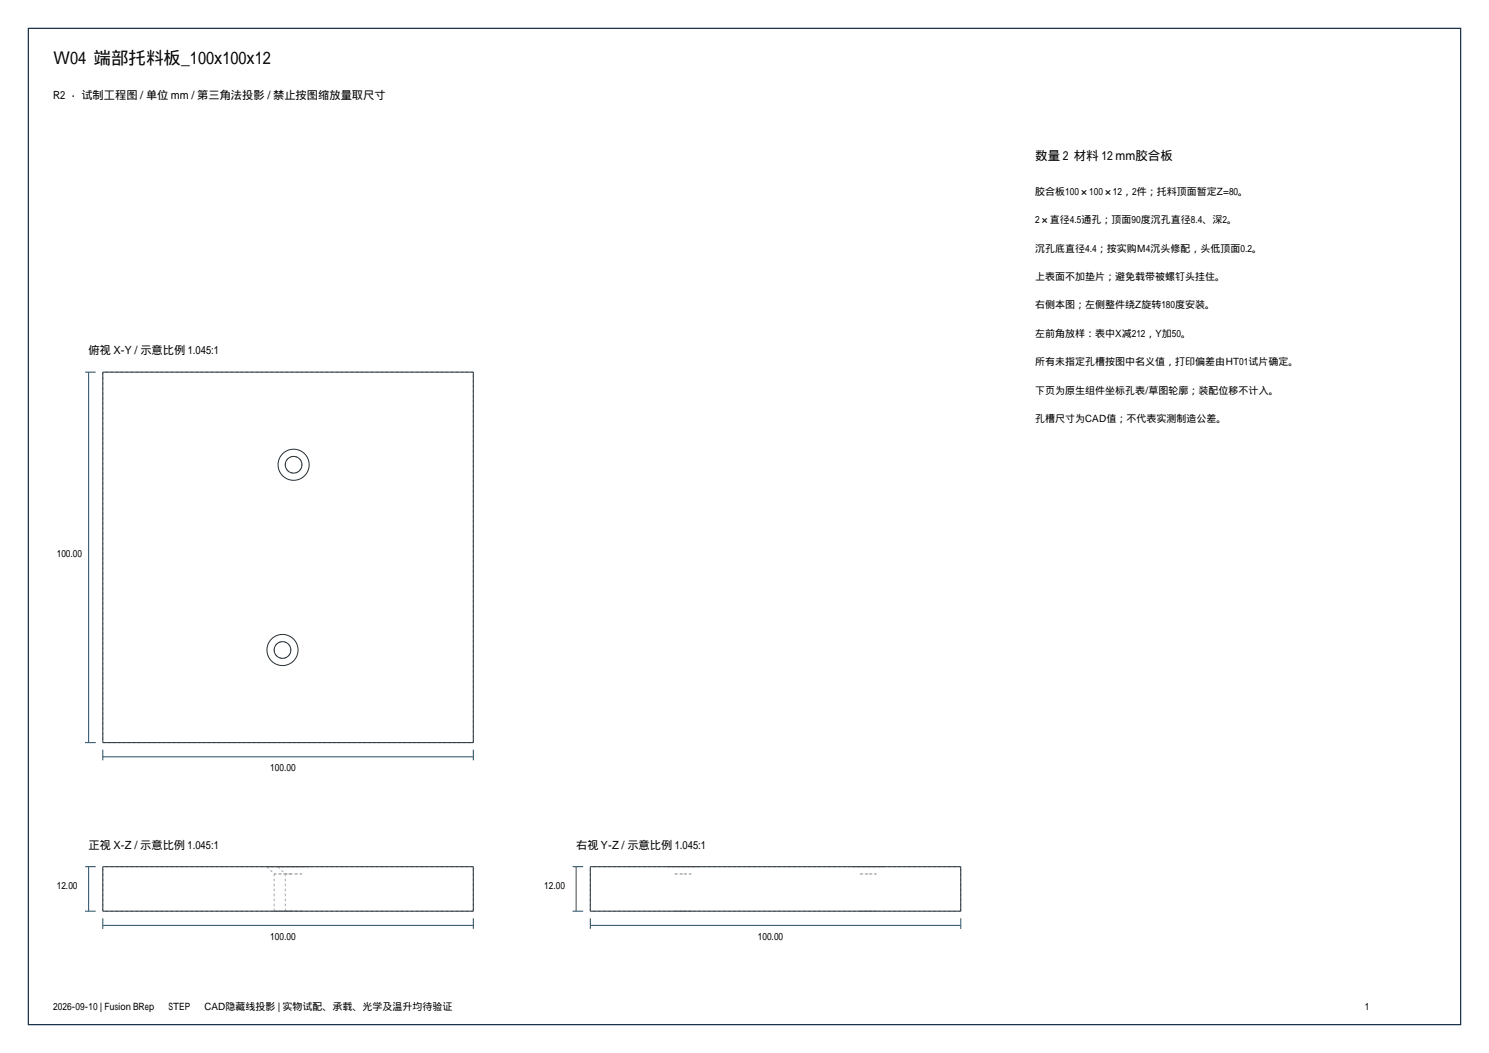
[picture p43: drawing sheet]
<svg xmlns="http://www.w3.org/2000/svg" width="420mm" height="297mm" viewBox="0 0 420 297" stroke-linecap="round" stroke-linejoin="round" font-family="sans-serif">
<defs><g id="words">
<text font-size="4.9" x="15" y="18">W04 端部托料板_100x100x12</text>
<text font-size="3.5" x="292" y="45">数量 2 材料 12 mm胶合板</text>
<g font-size="3.2">
<text x="15" y="28">R2 · 试制工程图 / 单位 mm / 第三角法投影 / 禁止按图缩放量取尺寸</text>
<text x="25" y="100">俯视 X-Y / 示意比例 1.045:1</text>
<text x="25" y="239.5">正视 X-Z / 示意比例 1.045:1</text>
<text x="162.5" y="239.5">右视 Y-Z / 示意比例 1.045:1</text>
</g>
<g font-size="2.8">
<text x="292" y="55">胶合板100×100×12，2件；托料顶面暂定Z=80。</text>
<text x="292" y="63">2×直径4.5通孔；顶面90度沉孔直径8.4、深2。</text>
<text x="292" y="71">沉孔底直径4.4；按实购M4沉头修配，头低顶面0.2。</text>
<text x="292" y="79">上表面不加垫片；避免载带被螺钉头挂住。</text>
<text x="292" y="87">右侧本图；左侧整件绕Z旋转180度安装。</text>
<text x="292" y="95">左前角放样：表中X减212，Y加50。</text>
<text x="292" y="103">所有未指定孔槽按图中名义值，打印偏差由HT01试片确定。</text>
<text x="292" y="111">下页为原生组件坐标孔表/草图轮廓；装配位移不计入。</text>
<text x="292" y="119">孔槽尺寸为CAD值；不代表实测制造公差。</text>
<text x="16" y="157.2">100.00</text>
<text x="76.2" y="217.5">100.00</text>
<text x="16" y="250.7">12.00</text>
<text x="153.5" y="250.7">12.00</text>
<text x="76.2" y="265">100.00</text>
<text x="213.8" y="265">100.00</text>
<text x="15" y="285">2026-09-10 | Fusion BRep → STEP → CAD隐藏线投影 | 实物试配、承载、光学及温升均待验证</text>
</g>
</g></defs>
<path d="M8 8h404v281h-404z" fill="none" stroke="#1a334d" stroke-width=".35"/>
<g fill="none" stroke="#a6a6a6" stroke-width=".28" stroke-dasharray=".7 .7" stroke-linecap="butt">
<path d="M29 105v104.5M133.5 105h-104.5M80.5 131.1a2.35 2.35 0 0 0 3.4 2.1 2.35 2.35 0 0 0 .3-4 2.35 2.35 0 0 0-3.7 1.6v.3M77.3 183.3a2.35 2.35 0 0 0 3.5 2.1 2.35 2.35 0 0 0 .2-4 2.35 2.35 0 0 0-3.6 1.6l-.1 .3M29 209.5h104.5M133.5 209.5v-104.5M29 257v-12.5M75.3 244.5l2 2M75.3 244.5h8.8M77.3 246.5h4.7M77.3 257v-10.5M77.3 257h4.7"/>
<path d="M78.4 244.5l2.1 2M78.4 244.5h8.8M80.5 246.5h4.7M80.5 257v-10.5M80.5 257h4.7M82 246.5h-4.7M82 257h-4.7M84.1 244.5h-8.8M85.2 246.5h-4.7M85.2 257h-4.7M87.2 244.5h-8.8M133.5 257h-104.5"/>
<path d="M133.5 244.5h-104.5M133.5 257v-12.5M166.5 257v-12.5M188.2 244.5h4.4M190.3 246.5h4.7M190.3 257h4.7M192.6 246.5h-2.3M192.6 244.5h4.4M192.6 257h-2.3M195 246.5h-2.4M195 257h-2.4M197 244.5h-8.8"/>
<path d="M240.5 244.5h4.4M242.5 246.5h4.7M242.5 257h4.7M244.9 246.5h-2.4M244.9 244.5h4.4M244.9 257h-2.4M247.2 246.5h-2.3M247.2 257h-2.3M249.3 244.5h-8.8M271 257v-12.5M271 257h-104.5M271 244.5h-104.5"/>
</g>
<g fill="none" stroke="#1f2e38" stroke-width=".28">
<path d="M29 105h104.5v104.5h-104.5zM29 244.5h104.5v12.5h-104.5zM166.5 244.5h104.5v12.5h-104.5z"/>
<circle cx="82.8" cy="131.1" r="4.4"/>
<circle cx="82.8" cy="131.1" r="2.35"/>
<circle cx="79.7" cy="183.3" r="2.35"/>
<circle cx="79.7" cy="183.3" r="4.4"/>
</g>
<g fill="none" stroke="#264d66" stroke-width=".28">
<path d="M24 105h3M25 105v104.5M24 209.5h3M29 213.5h104.5M29 211.5v3M133.5 211.5v3M24 257h3M24 244.5h3M25 244.5v12.5M29 259v3M133.5 259v3M161.5 257h3"/>
<path d="M161.5 244.5h3M162.5 244.5v12.5M166.5 259v3M271 259v3M29 261h104.5M166.5 261h104.5"/>
</g>
<use href="#words"/>
</svg>
